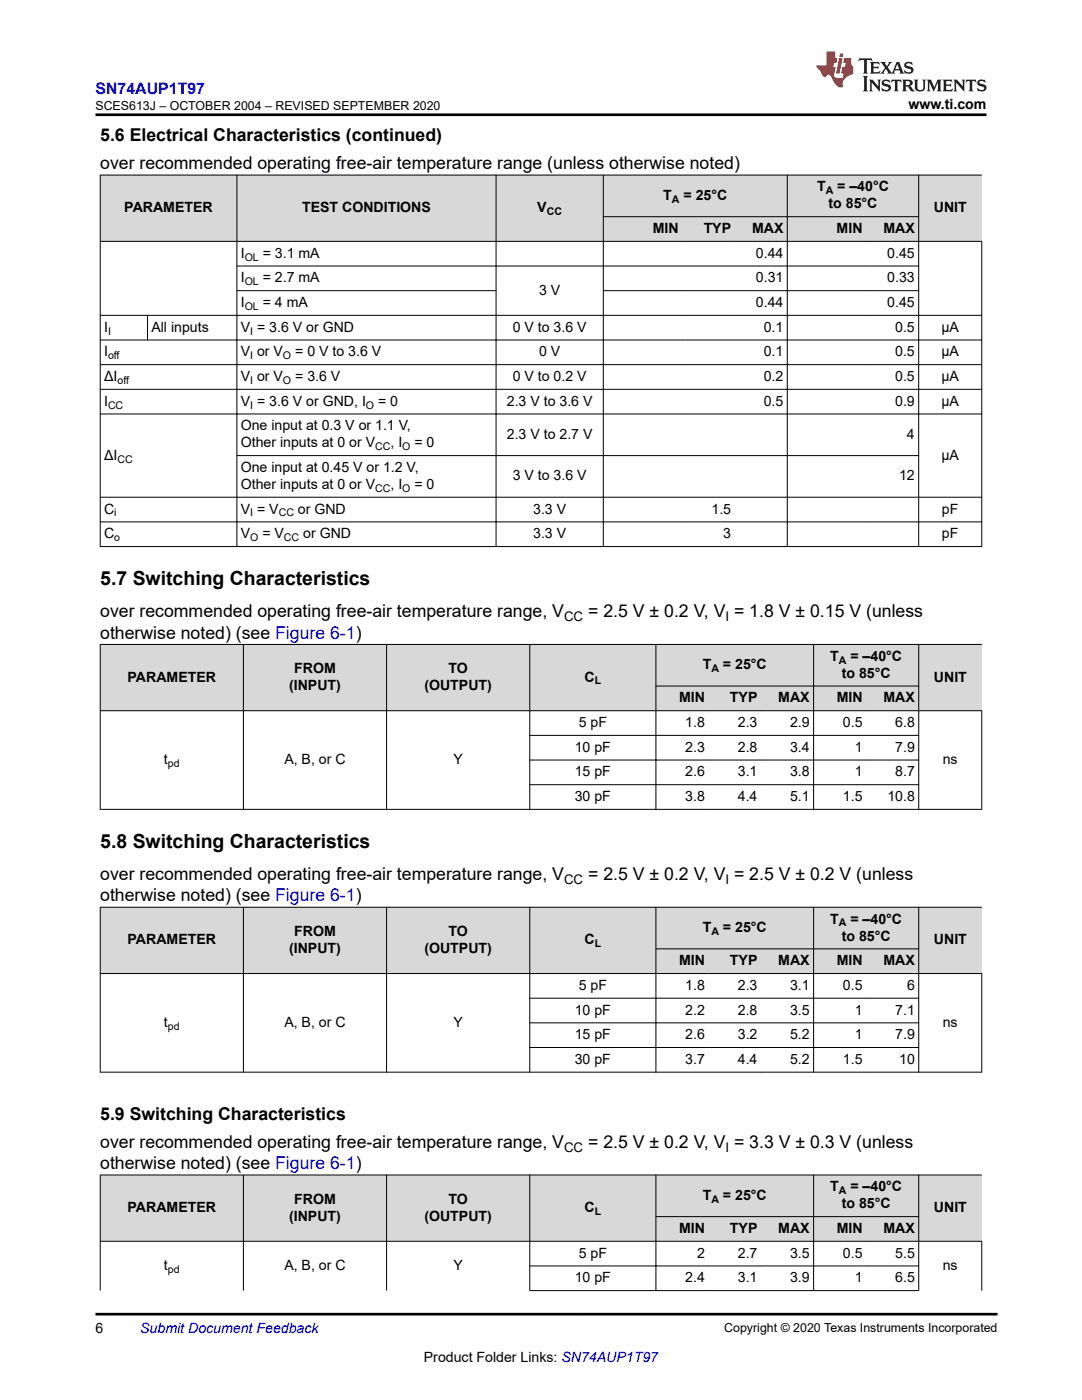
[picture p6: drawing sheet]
<svg xmlns="http://www.w3.org/2000/svg" width="216mm" height="279mm" viewBox="0 0 216 279" stroke-linecap="round" stroke-linejoin="round" font-family="sans-serif">
<defs><g id="words">
<g font-size="3.9">
<text x="20" y="116.8">5.7 Switching Characteristics</text>
<text x="20" y="169.2">5.8 Switching Characteristics</text>
</g>
<g font-size="3.5">
<text x="20" y="28.1">5.6 Electrical Characteristics (continued)</text>
<text x="20" y="33.8">over recommended operating free-air temperature range (unless otherwise noted)</text>
<text x="20" y="123.2">over recommended operating free-air temperature range, V</text>
<text x="117.4" y="123.2">= 2.5 V ± 0.2 V, V = 1.8 V ± 0.15 V (unless</text>
<text x="20" y="127.4">otherwise noted) (see Figure 6-1)</text>
<text x="20" y="179.9">otherwise noted) (see Figure 6-1)</text>
<text x="20" y="175.7">over recommended operating free-air temperature range, V</text>
<text x="117.4" y="175.7">= 2.5 V ± 0.2 V, V = 2.5 V ± 0.2 V (unless</text>
<text x="20" y="223.5">5.9 Switching Characteristics</text>
<text x="20" y="233.3">otherwise noted) (see Figure 6-1)</text>
<text x="20" y="229.1">over recommended operating free-air temperature range, V</text>
<text x="117.4" y="229.1">= 2.5 V ± 0.2 V, V = 3.3 V ± 0.3 V (unless</text>
</g>
<text font-size="3.2" fill="#00f" x="19.1" y="18.7">SN74AUP1T97</text>
<g font-size="2.8">
<text x="181.3" y="21.8">www.ti.com</text>
<text x="132.4" y="39.9">T</text>
<text x="136.4" y="39.9">= 25°C</text>
<text x="163" y="38.2">T</text>
<text x="165.3" y="41.6">to 85°C</text>
<text x="167.1" y="38.2">= –40°C</text>
<text x="24.8" y="42.4">PARAMETER</text>
<text x="60.3" y="42.4">TEST CONDITIONS</text>
<text x="107.2" y="42.4">V</text>
<text x="130.2" y="46.5">MIN</text>
<text x="140.4" y="46.5">TYP</text>
<text x="150.1" y="46.5">MAX</text>
<text x="166.9" y="46.5">MIN</text>
<text x="176.3" y="46.5">MAX</text>
<text x="186.3" y="42.4">UNIT</text>
<text x="48" y="51.4">I</text>
<text x="52.4" y="51.4">= 3.1 mA</text>
<text x="150.8" y="51.4">0.44</text>
<text x="177.1" y="51.4">0.45</text>
<text x="48" y="56.4">I</text>
<text x="52.4" y="56.4">= 2.7 mA</text>
<text x="107.6" y="58.8">3 V</text>
<text x="150.8" y="56.4">0.31</text>
<text x="177.1" y="56.4">0.33</text>
<text x="48" y="61.3">I</text>
<text x="52.4" y="61.3">= 4 mA</text>
<text x="150.8" y="61.3">0.44</text>
<text x="177.1" y="61.3">0.45</text>
<text x="20.8" y="71.1">I</text>
<text x="20.8" y="66.2">I</text>
<text x="30.2" y="66.2">All inputs</text>
<text x="48" y="66.2">V = 3.6 V or GND</text>
<text x="48" y="71.1">V or V</text>
<text x="58.9" y="71.1">= 0 V to 3.6 V</text>
<text x="102.3" y="66.2">0 V to 3.6 V</text>
<text x="107.6" y="71.1">0 V</text>
<text x="152.4" y="71.1">0.1</text>
<text x="152.4" y="66.2">0.1</text>
<text x="178.6" y="71.1">0.5</text>
<text x="178.6" y="66.2">0.5</text>
<text x="187.9" y="71.1">µA</text>
<text x="187.9" y="66.2">µA</text>
<text x="20.8" y="76">ΔI</text>
<text x="48" y="76">V or V</text>
<text x="58.9" y="76">= 3.6 V</text>
<text x="102.3" y="76">0 V to 0.2 V</text>
<text x="152.4" y="76">0.2</text>
<text x="178.6" y="76">0.5</text>
<text x="187.9" y="76">µA</text>
<text x="20.8" y="81">I</text>
<text x="48" y="81">V = 3.6 V or GND, I</text>
<text x="75.4" y="81">= 0</text>
<text x="101.1" y="81">2.3 V to 3.6 V</text>
<text x="152.4" y="81">0.5</text>
<text x="178.6" y="81">0.9</text>
<text x="187.9" y="81">µA</text>
<text x="48" y="85.9">One input at 0.3 V or 1.1 V,</text>
<text x="48" y="89.3">Other inputs at 0 or V</text>
<text x="77.9" y="89.3">, I</text>
<text x="82.7" y="89.3">= 0</text>
<text x="101.1" y="87.6">2.3 V to 2.7 V</text>
<text x="181" y="87.6">4</text>
<text x="20.8" y="91.7">ΔI</text>
<text x="48" y="94.2">One input at 0.45 V or 1.2 V,</text>
<text x="102.3" y="95.9">3 V to 3.6 V</text>
<text x="179.4" y="95.9">12</text>
<text x="187.9" y="91.7">µA</text>
<text x="48" y="97.6">Other inputs at 0 or V</text>
<text x="77.9" y="97.6">, I</text>
<text x="82.7" y="97.6">= 0</text>
<text x="20.8" y="102.5">C</text>
<text x="20.8" y="107.4">C</text>
<text x="48" y="102.5">V = V</text>
<text x="48" y="107.4">V</text>
<text x="52.3" y="107.4">= V</text>
<text x="59.4" y="102.5">or GND</text>
<text x="60.5" y="107.4">or GND</text>
<text x="106.4" y="102.5">3.3 V</text>
<text x="106.4" y="107.4">3.3 V</text>
<text x="142" y="102.5">1.5</text>
<text x="144.3" y="107.4">3</text>
<text x="188" y="102.5">pF</text>
<text x="188" y="107.4">pF</text>
<text x="165.7" y="131.9">T</text>
<text x="169.7" y="131.9">= –40°C</text>
<text x="25.5" y="136">PARAMETER</text>
<text x="57.7" y="137.7">(INPUT)</text>
<text x="58.7" y="134.3">FROM</text>
<text x="84.7" y="137.7">(OUTPUT)</text>
<text x="89.5" y="134.3">TO</text>
<text x="116.6" y="136">C</text>
<text x="140.2" y="133.6">T</text>
<text x="144.3" y="133.6">= 25°C</text>
<text x="168" y="135.3">to 85°C</text>
<text x="186.4" y="136">UNIT</text>
<text x="135.5" y="140.2">MIN</text>
<text x="145.7" y="140.2">TYP</text>
<text x="155.3" y="140.2">MAX</text>
<text x="167" y="140.2">MIN</text>
<text x="176.3" y="140.2">MAX</text>
<text x="115.5" y="145.1">5 pF</text>
<text x="136.7" y="145.1">1.8</text>
<text x="147.2" y="145.1">2.3</text>
<text x="157.7" y="145.1">2.9</text>
<text x="168.2" y="145.1">0.5</text>
<text x="178.6" y="145.1">6.8</text>
<text x="32.7" y="152.5">t</text>
<text x="56.7" y="152.5">A, B, or C</text>
<text x="90.5" y="152.5">Y</text>
<text x="114.7" y="150">10 pF</text>
<text x="114.7" y="155">15 pF</text>
<text x="136.7" y="150">2.3</text>
<text x="136.7" y="155">2.6</text>
<text x="147.2" y="150">2.8</text>
<text x="147.2" y="155">3.1</text>
<text x="157.7" y="150">3.4</text>
<text x="157.7" y="155">3.8</text>
<text x="170.6" y="150">1</text>
<text x="170.6" y="155">1</text>
<text x="178.6" y="150">7.9</text>
<text x="178.6" y="155">8.7</text>
<text x="188.1" y="152.5">ns</text>
<text x="114.7" y="159.9">30 pF</text>
<text x="136.7" y="159.9">3.8</text>
<text x="147.2" y="159.9">4.4</text>
<text x="157.7" y="159.9">5.1</text>
<text x="168.2" y="159.9">1.5</text>
<text x="177.1" y="159.9">10.8</text>
<text x="165.7" y="184.3">T</text>
<text x="169.7" y="184.3">= –40°C</text>
<text x="25.5" y="188.5">PARAMETER</text>
<text x="57.7" y="190.2">(INPUT)</text>
<text x="58.7" y="186.8">FROM</text>
<text x="84.7" y="190.2">(OUTPUT)</text>
<text x="89.5" y="186.8">TO</text>
<text x="116.6" y="188.5">C</text>
<text x="140.2" y="186">T</text>
<text x="144.3" y="186">= 25°C</text>
<text x="168" y="187.7">to 85°C</text>
<text x="186.4" y="188.5">UNIT</text>
<text x="115.5" y="197.6">5 pF</text>
<text x="135.5" y="192.6">MIN</text>
<text x="136.7" y="197.6">1.8</text>
<text x="145.7" y="192.6">TYP</text>
<text x="147.2" y="197.6">2.3</text>
<text x="155.3" y="192.6">MAX</text>
<text x="157.7" y="197.6">3.1</text>
<text x="167" y="192.6">MIN</text>
<text x="168.2" y="197.6">0.5</text>
<text x="176.3" y="192.6">MAX</text>
<text x="181" y="197.6">6</text>
<text x="114.7" y="202.5">10 pF</text>
<text x="136.7" y="202.5">2.2</text>
<text x="147.2" y="202.5">2.8</text>
<text x="157.7" y="202.5">3.5</text>
<text x="170.6" y="202.5">1</text>
<text x="178.6" y="202.5">7.1</text>
<text x="32.7" y="204.9">t</text>
<text x="56.7" y="204.9">A, B, or C</text>
<text x="90.5" y="204.9">Y</text>
<text x="114.7" y="207.4">15 pF</text>
<text x="136.7" y="207.4">2.6</text>
<text x="147.2" y="207.4">3.2</text>
<text x="157.7" y="207.4">5.2</text>
<text x="170.6" y="207.4">1</text>
<text x="178.6" y="207.4">7.9</text>
<text x="188.1" y="204.9">ns</text>
<text x="114.7" y="212.3">30 pF</text>
<text x="136.7" y="212.3">3.7</text>
<text x="147.2" y="212.3">4.4</text>
<text x="157.7" y="212.3">5.2</text>
<text x="168.2" y="212.3">1.5</text>
<text x="179.4" y="212.3">10</text>
<text x="140.2" y="239.5">T</text>
<text x="144.3" y="239.5">= 25°C</text>
<text x="165.7" y="237.8">T</text>
<text x="169.7" y="237.8">= –40°C</text>
<text x="25.5" y="241.9">PARAMETER</text>
<text x="57.7" y="243.6">(INPUT)</text>
<text x="58.7" y="240.2">FROM</text>
<text x="84.7" y="243.6">(OUTPUT)</text>
<text x="89.5" y="240.2">TO</text>
<text x="116.6" y="241.9">C</text>
<text x="168" y="241.2">to 85°C</text>
<text x="186.4" y="241.9">UNIT</text>
<text x="115.5" y="251">5 pF</text>
<text x="135.5" y="246.1">MIN</text>
<text x="139.1" y="251">2</text>
<text x="145.7" y="246.1">TYP</text>
<text x="147.2" y="251">2.7</text>
<text x="155.3" y="246.1">MAX</text>
<text x="157.7" y="251">3.5</text>
<text x="167" y="246.1">MIN</text>
<text x="168.2" y="251">0.5</text>
<text x="176.3" y="246.1">MAX</text>
<text x="178.6" y="251">5.5</text>
<text x="32.7" y="253.5">t</text>
<text x="56.7" y="253.5">A, B, or C</text>
<text x="90.5" y="253.5">Y</text>
<text x="114.7" y="255.9">10 pF</text>
<text x="136.7" y="255.9">2.4</text>
<text x="147.2" y="255.9">3.1</text>
<text x="157.7" y="255.9">3.9</text>
<text x="170.6" y="255.9">1</text>
<text x="178.6" y="255.9">6.5</text>
<text x="188.1" y="253.5">ns</text>
<text x="19" y="266.1">6</text>
<text x="84.6" y="271.7">Product Folder Links: SN74AUP1T97</text>
</g>
<text font-size="2.8" fill="#00f" x="28" y="266.1">Submit Document Feedback</text>
<g font-size="2.6">
<text x="112.6" y="123.9">CC</text>
<text x="144.8" y="123.9">I</text>
<text x="112.6" y="176.4">CC</text>
<text x="144.8" y="176.4">I</text>
<text x="112.6" y="229.8">CC</text>
<text x="144.8" y="229.8">I</text>
</g>
<g font-size="2.5">
<text x="19" y="21.9">SCES613J – OCTOBER 2004 – REVISED SEPTEMBER 2020</text>
<text x="144.5" y="265.8">Copyright © 2020 Texas Instruments Incorporated</text>
</g>
<g font-size="2.1">
<text x="134.1" y="40.5">A</text>
<text x="164.8" y="38.8">A</text>
<text x="109.1" y="42.9">CC</text>
<text x="48.8" y="52">OL</text>
<text x="48.8" y="56.9">OL</text>
<text x="48.8" y="61.8">OL</text>
<text x="21.6" y="66.8">I</text>
<text x="21.6" y="71.7">off</text>
<text x="49.9" y="66.8">I</text>
<text x="49.9" y="71.7">I</text>
<text x="56.5" y="71.7">O</text>
<text x="23.4" y="76.6">off</text>
<text x="49.9" y="76.6">I</text>
<text x="56.5" y="76.6">O</text>
<text x="21.6" y="81.5">CC</text>
<text x="49.9" y="81.5">I</text>
<text x="73" y="81.5">O</text>
<text x="74.9" y="89.8">CC</text>
<text x="80.3" y="89.8">O</text>
<text x="23.4" y="92.3">CC</text>
<text x="74.9" y="98.2">CC</text>
<text x="80.3" y="98.2">O</text>
<text x="22.8" y="103.1">i</text>
<text x="22.8" y="108">o</text>
<text x="49.9" y="103.1">I</text>
<text x="49.9" y="108">O</text>
<text x="55.6" y="103.1">CC</text>
<text x="56.7" y="108">CC</text>
<text x="118.7" y="136.6">L</text>
<text x="141.9" y="134.1">A</text>
<text x="167.4" y="132.4">A</text>
<text x="33.5" y="153.1">pd</text>
<text x="167.4" y="184.9">A</text>
<text x="118.7" y="189.1">L</text>
<text x="141.9" y="186.6">A</text>
<text x="33.5" y="205.5">pd</text>
<text x="167.4" y="238.3">A</text>
<text x="118.7" y="242.5">L</text>
<text x="141.9" y="240">A</text>
<text x="33.5" y="254.1">pd</text>
</g>
</g></defs>
<g fill="#d8d8d8">
<path d="M20 34.9h175.9v8.3h-175.9z" fill-rule="evenodd"/>
<path d="M20 43.2h175.9v5h-175.9z" fill-rule="evenodd"/>
<path d="M20.1 35h27.1v13.1h-27.1z" fill-rule="evenodd"/>
<path d="M47.3 35h51.6v13.1h-51.6z" fill-rule="evenodd"/>
<path d="M99 35h21.3v13.1h-21.3z" fill-rule="evenodd"/>
<path d="M120.4 35h36.6v8.2h-36.6z" fill-rule="evenodd"/>
<path d="M157.2 35h26.1v8.2h-26.1z" fill-rule="evenodd"/>
<path d="M183.4 35h12.5v13.1h-12.5z" fill-rule="evenodd"/>
<path d="M120.4 43.3h15.7v4.8h-15.7z" fill-rule="evenodd"/>
<path d="M136.1 43.3h10.5v4.8h-10.5z" fill-rule="evenodd"/>
<path d="M146.6 43.3h10.4v4.8h-10.4z" fill-rule="evenodd"/>
<path d="M157.2 43.3h15.6v4.8h-15.6z" fill-rule="evenodd"/>
<path d="M172.8 43.3h10.5v4.8h-10.5z" fill-rule="evenodd"/>
</g>
<g fill="none" stroke="#000" stroke-width=".2">
<path d="M19.9 34.9h176M20 34.9v74.2M47.3 34.9v74.2M99 34.9v74.2M120.4 34.9v74.2M157.1 34.9v74.2M183.3 34.9v74.2M19.9 48.2h176.1M47.2 53.1h136.2M47.2 58h51.8M120.3 43.2h63.1M120.3 58h63.1"/>
<path d="M195.9 48.1v61M19.9 62.9h176.1M19.9 67.9h176.1M19.9 72.8h176.1M19.9 77.7h176.1M29.4 62.9v5M19.9 82.6h176.1M19.9 99.2h176.1M47.2 90.9h136.2M19.9 104.2h176.1M19.9 109.1h176.1"/>
</g>
<g fill="#d8d8d8">
<path d="M20 128.6h175.9v8.3h-175.9z" fill-rule="evenodd"/>
<path d="M20 136.9h175.9v4.9h-175.9z" fill-rule="evenodd"/>
<path d="M20.1 128.7h28.4v13.1h-28.4z" fill-rule="evenodd"/>
<path d="M48.6 128.7h28.5v13.1h-28.5z" fill-rule="evenodd"/>
<path d="M77.2 128.7h28.4v13.1h-28.4z" fill-rule="evenodd"/>
<path d="M105.8 128.7h25v13.1h-25z" fill-rule="evenodd"/>
<path d="M130.9 128.7h31.4v8.2h-31.4z" fill-rule="evenodd"/>
<path d="M162.4 128.7h20.9v8.2h-20.9z" fill-rule="evenodd"/>
<path d="M183.4 128.7h12.5v13.1h-12.5z" fill-rule="evenodd"/>
<path d="M130.9 137h10.5v4.8h-10.5z" fill-rule="evenodd"/>
<path d="M141.4 137h10.5v4.8h-10.5z" fill-rule="evenodd"/>
<path d="M151.9 137h10.4v4.8h-10.4z" fill-rule="evenodd"/>
<path d="M162.4 137h10.4v4.8h-10.4z" fill-rule="evenodd"/>
<path d="M172.8 137h10.5v4.8h-10.5z" fill-rule="evenodd"/>
</g>
<g fill="none" stroke="#000" stroke-width=".2">
<path d="M19.9 128.6h176M20 128.5v33.1M48.6 128.5v33.1M77.1 128.5v33.1M105.7 128.5v33.1M130.8 136.9h52.6M130.9 128.5v33.1M162.3 128.5v33.1M183.3 128.5v33.1M19.9 141.8h176.1M105.6 146.8h77.8M105.6 151.7h77.8"/>
<path d="M105.6 156.6h77.8M195.9 141.8v19.8M19.9 161.5h176.1"/>
</g>
<g fill="#d8d8d8">
<path d="M20 181.1h175.9v8.3h-175.9z" fill-rule="evenodd"/>
<path d="M20 189.4h175.9v4.9h-175.9z" fill-rule="evenodd"/>
<path d="M20.1 181.1h28.4v13.1h-28.4z" fill-rule="evenodd"/>
<path d="M48.6 181.1h28.5v13.1h-28.5z" fill-rule="evenodd"/>
<path d="M77.2 181.1h28.4v13.1h-28.4z" fill-rule="evenodd"/>
<path d="M105.8 181.1h25v13.1h-25z" fill-rule="evenodd"/>
<path d="M130.9 181.1h31.4v8.2h-31.4z" fill-rule="evenodd"/>
<path d="M162.4 181.1h20.9v8.2h-20.9z" fill-rule="evenodd"/>
<path d="M183.4 181.1h12.5v13.1h-12.5z" fill-rule="evenodd"/>
<path d="M130.9 189.4h10.5v4.8h-10.5z" fill-rule="evenodd"/>
<path d="M141.4 189.4h10.5v4.8h-10.5z" fill-rule="evenodd"/>
<path d="M151.9 189.4h10.4v4.8h-10.4z" fill-rule="evenodd"/>
<path d="M162.4 189.4h10.4v4.8h-10.4z" fill-rule="evenodd"/>
<path d="M172.8 189.4h10.5v4.8h-10.5z" fill-rule="evenodd"/>
</g>
<g fill="none" stroke="#000" stroke-width=".2">
<path d="M19.9 181.1h176M19.9 194.3h176.1M20 181v33M48.6 181v33M77.1 181v33M105.6 199.2h77.8M105.7 181v33M130.8 189.4h52.6M130.9 181v33M162.3 181v33M183.3 181v33M195.9 194.2v19.8"/>
<path d="M19.9 214h176.1M105.6 204.1h77.8M105.6 209.1h77.8"/>
</g>
<g fill="#d8d8d8">
<path d="M20 234.5h175.9v8.3h-175.9z" fill-rule="evenodd"/>
<path d="M20 242.8h175.9v4.9h-175.9z" fill-rule="evenodd"/>
<path d="M20.1 234.6h28.4v13.1h-28.4z" fill-rule="evenodd"/>
<path d="M48.6 234.6h28.5v13.1h-28.5z" fill-rule="evenodd"/>
<path d="M77.2 234.6h28.4v13.1h-28.4z" fill-rule="evenodd"/>
<path d="M105.8 234.6h25v13.1h-25z" fill-rule="evenodd"/>
<path d="M130.9 234.6h31.4v8.1h-31.4z" fill-rule="evenodd"/>
<path d="M162.4 234.6h20.9v8.1h-20.9z" fill-rule="evenodd"/>
<path d="M183.4 234.6h12.5v13.1h-12.5z" fill-rule="evenodd"/>
<path d="M130.9 242.9h10.5v4.8h-10.5z" fill-rule="evenodd"/>
<path d="M141.4 242.9h10.5v4.8h-10.5z" fill-rule="evenodd"/>
<path d="M151.9 242.9h10.4v4.8h-10.4z" fill-rule="evenodd"/>
<path d="M162.4 242.9h10.4v4.8h-10.4z" fill-rule="evenodd"/>
<path d="M172.8 242.9h10.5v4.8h-10.5z" fill-rule="evenodd"/>
</g>
<g fill="none" stroke="#000" stroke-width=".2">
<path d="M19.9 234.5h176M20 234.4v23.2M48.6 234.4v23.2M77.1 234.4v23.2M105.7 234.4v23.2M130.9 234.4v23.2M162.3 234.4v23.2M183.3 234.4v23.2M19.9 247.7h176.1M105.6 252.6h77.8M105.6 257.6h77.8M130.8 242.8h52.6"/>
<path d="M195.9 247.7v9.9"/>
</g>
<path d="M171.5 11.6l-.2 .6 .5-.2h.6v.1v2.2l-.2 .4h1l-.2-.4v-2.2v-.1h.5l.6 .2-.2-.6zM173.6 12.4l.2 .3v1.6l-.2 .4h1.9l.1-.6a1.08 1.08 0 0 1-1.3 .2v-.7h.6l.4 .2v-.7l-.4 .2h-.6v-.5l.2-.2a1 1 0 0 1 1 .3l-.1-.5zM175.7 12.4l.9 1.1-1 1.2h.9l-.2-.2 .5-.8 .4 .8-.2 .2h1.6l-.2-.2 .2-.5h.9l.1 .5-.1 .2h.9l-.2-.4-.8-1.9h-.5l-.9 2.1-.9-1.1 .9-1h-.8l.2 .2-.4 .6-.4-.6 .2-.2zM179 12.8l.4 1h-.7zM180.7 12.5a.65 .65 0 0 0-.2 .7 .65 .65 0 0 0 .6 .5l.6 .1 .1 .3a.79 .79 0 0 1-.7 .4 .79 .79 0 0 1-.7-.5l.1 .7 .2-.1a.93 .93 0 0 0 1.1 0 .93 .93 0 0 0 .4-.9 1.46 1.46 0 0 0-1.2-.6l-.1-.3a1.09 1.09 0 0 1 1.2 .2l-.2-.6-.1 .1-.5-.2zM172.2 15.2l.2 .4v2.2l-.2 .4h1l-.2-.4v-2.2l.2-.4zM173.4 15.9l.2 .4v1.5l-.2 .4h.8l-.3-.4 .1-1.3 1.6 1.8v-2l.2-.4h-.7l.1 .2 .1 1.1-1.2-1.3zM176.2 16a.65 .65 0 0 0-.2 .8 .65 .65 0 0 0 .6 .4l.6 .2 .1 .2a.79 .79 0 0 1-.7 .4 .79 .79 0 0 1-.7-.5l.1 .7 .2-.1a.93 .93 0 0 0 1.1 .1 .93 .93 0 0 0 .4-1 1.46 1.46 0 0 0-1.2-.5l-.1-.4a1.09 1.09 0 0 1 1.2 .2l-.1-.6-.2 .1-.5-.1zM177.9 15.9l-.1 .6a.63 .63 0 0 1 .8-.3v1.6l-.3 .4h1l-.2-.4v-1.6a.66 .66 0 0 1 .8 .3l-.1-.6zM180 15.9l.2 .4v1.5l-.2 .4h1l-.2-.2-.1-.7h.5l.1 .2a.79 .79 0 0 0 1.2 .6l-1-.9a.61 .61 0 0 0 .6-.6 .61 .61 0 0 0-.5-.7zM180.8 16.2h.1a.47 .47 0 0 1 .5 .1 .47 .47 0 0 1 .1 .5l-.1 .1-.7 .1zM182.3 15.9l.2 .2a2.27 2.27 0 0 0 .4 2 1.04 1.04 0 0 0 1.7-.7v-1.3l.2-.2h-.8l.2 .4v1.1a.6 .6 0 0 1-.6 .6 .6 .6 0 0 1-.6-.6v-1.1l.3-.4zM184.9 15.9l.2 .4v1.5l-.2 .4h.8l-.3-.4v-1.4l.9 1.9 .9-1.9v1.4l-.3 .4h1l-.2-.4v-1.5l.2-.4h-.8l-.7 1.5-.6-1.5zM188.1 15.9l.2 .4v1.5l-.2 .4h1.9l.1-.6a1.09 1.09 0 0 1-1.3 .2v-.7h.6l.4 .2v-.6l-.4 .2h-.6v-.6l.2-.1a1.01 1.01 0 0 1 1 .3l-.1-.6zM190.2 15.9l.3 .4v1.5l-.3 .4h.8l-.2-.4v-1.3l1.6 1.8v-2l.2-.4h-.7l.2 .2v1.1l-1.2-1.3zM192.8 15.9l-.1 .6a.63 .63 0 0 1 .8-.3v1.6l-.3 .4h1l-.2-.4v-1.6a.66 .66 0 0 1 .8 .3l-.1-.6zM195.2 16a.65 .65 0 0 0-.2 .8 .65 .65 0 0 0 .6 .4l.6 .2 .2 .2a.79 .79 0 0 1-.7 .4 .79 .79 0 0 1-.7-.5l.1 .7 .2-.1a.93 .93 0 0 0 1 .1 .93 .93 0 0 0 .5-1 1.46 1.46 0 0 0-1.3-.5v-.4a1.09 1.09 0 0 1 1.2 .2l-.2-.6-.2 .1-.5-.1z" fill="#231f20"/>
<path d="M164.9 10.3v2.7h-2l.1 .4 .8 1a.95 .95 0 0 0 1 .9 .59 .59 0 0 1 .5-.4 .59 .59 0 0 1 .5 .3l.4 .8a1.59 1.59 0 0 0 2.1 1.4 1.61 1.61 0 0 1 1-2.3l1-.3-.1-1.5a1.59 1.59 0 0 1-.3-1.7h-1.5l-.2 .9h.6l-.2 .9h-.5l-.2 .9v.3l.4 .1-.1 .9h-.7a.73 .73 0 0 1-1-.7l.3-1.5h-.5l.1-.9h.5l.2-.9h-.5v-1.3zM167.4 11.6l-.6 3.1h.7l.6-3.1zM167.6 10.7l-.1 .6h.7l.1-.6z" fill="#ed1c24"/>
<path d="M19 22.9h177.8M19 262.3h180" fill="none" stroke="#000" stroke-width=".53"/>
<use href="#words"/>
</svg>
